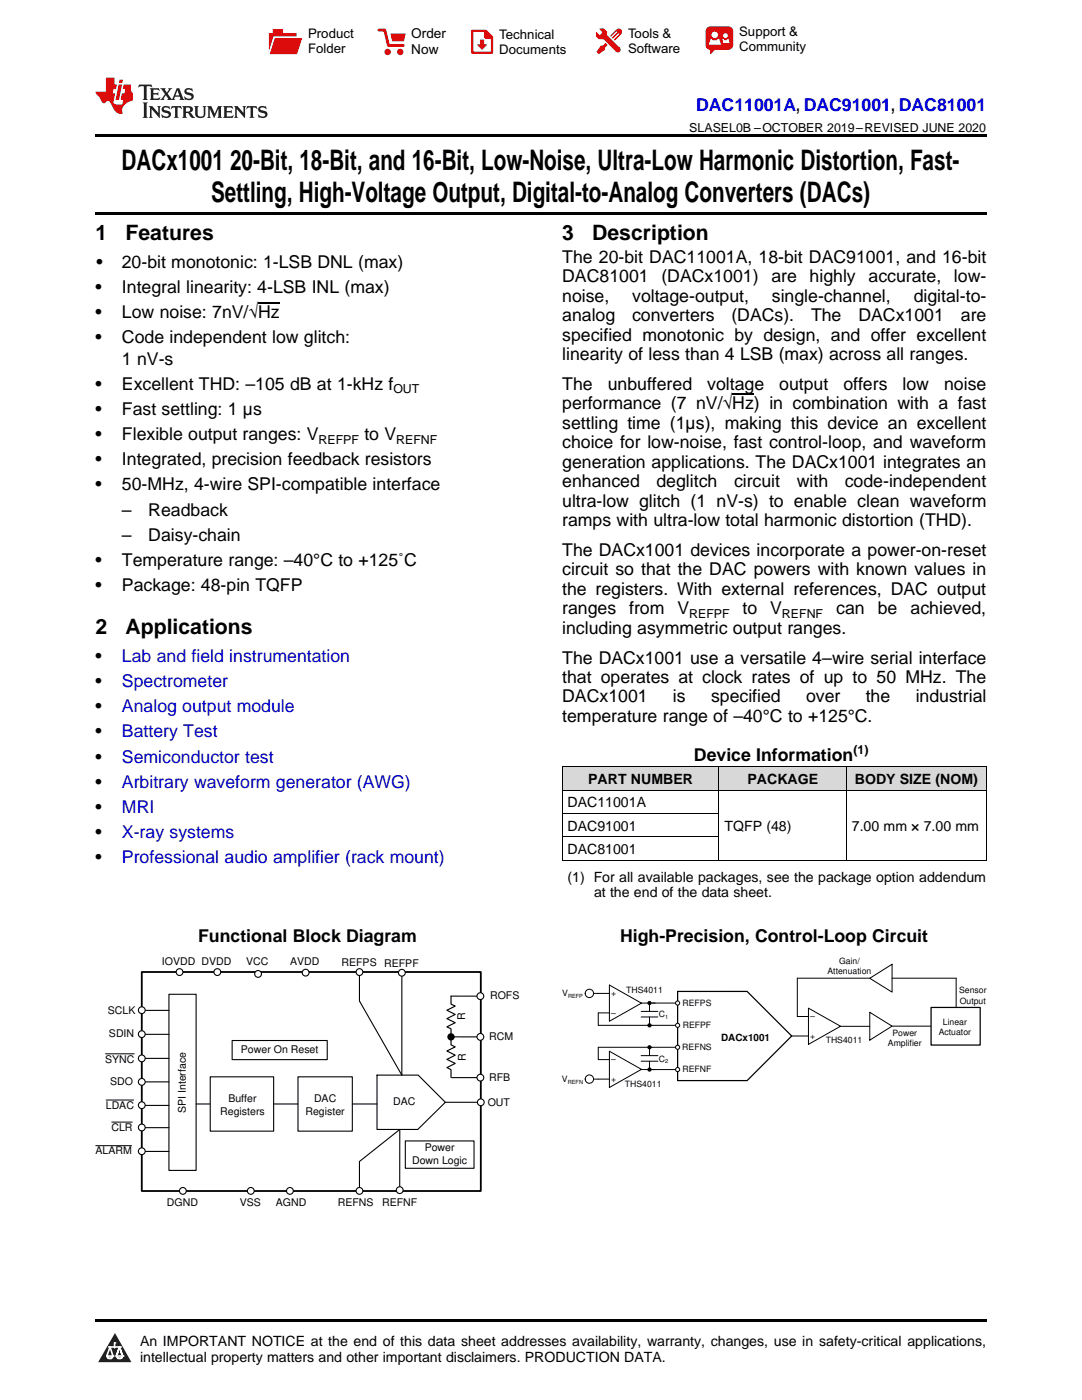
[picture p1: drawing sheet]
<svg xmlns="http://www.w3.org/2000/svg" width="216mm" height="279mm" viewBox="0 0 216 279" stroke-linecap="round" stroke-linejoin="round" font-family="sans-serif">
<defs><g id="words">
<g font-size="5.6">
<text x="24.3" y="33.9">DACx1001</text>
<text x="45.9" y="33.9">20-Bit, 18-Bit, and 16-Bit, Low-Noise, Ultra-Low Harmonic Distortion, Fast-</text>
<text x="42.1" y="40.3">Settling, High-Voltage Output, Digital-to-Analog Converters (DACs)</text>
</g>
<g font-size="4.2">
<text x="19" y="47.8">1</text>
<text x="25" y="47.8">Features</text>
<text x="112.2" y="47.8">3</text>
<text x="118.2" y="47.8">Description</text>
<text x="19" y="126.4">2</text>
<text x="25" y="126.4">Applications</text>
</g>
<text font-size="3.5" fill="#00f" x="138.9" y="22.2">DAC11001A, DAC91001, DAC81001</text>
<g font-size="3.5">
<text x="19.2" y="53.5">•</text>
<text x="24.3" y="53.5">20-bit monotonic: 1-LSB DNL (max)</text>
<text x="112.2" y="52.5">The 20-bit DAC11001A, 18-bit DAC91001, and 16-bit</text>
<text x="19" y="58.5">•</text>
<text x="24.3" y="58.5">Integral linearity: 4-LSB INL (max)</text>
<text x="112.2" y="56.3">DAC81001</text>
<text x="132" y="56.3">(DACx1001)</text>
<text x="153.9" y="56.3">are</text>
<text x="161.6" y="56.3">highly</text>
<text x="173.3" y="56.3">accurate,</text>
<text x="190.4" y="56.3">low-</text>
<text x="19" y="63.5">•</text>
<text x="24.3" y="63.5">Low noise: 7nV/√Hz</text>
<text x="112.2" y="60.2">noise,</text>
<text x="112.2" y="64.1">analog</text>
<text x="126.1" y="64.1">converters</text>
<text x="126.1" y="60.2">voltage-output,</text>
<text x="145.9" y="64.1">(DACs).</text>
<text x="154" y="60.2">single-channel,</text>
<text x="161.8" y="64.1">The</text>
<text x="171.3" y="64.1">DACx1001</text>
<text x="182.3" y="60.2">digital-to-</text>
<text x="191.7" y="64.1">are</text>
<text x="19" y="68.5">•</text>
<text x="24.3" y="68.5">Code independent low glitch:</text>
<text x="112.2" y="68">specified monotonic by design, and offer excellent</text>
<text x="112.2" y="71.9">linearity of less than 4 LSB (max) across all ranges.</text>
<text x="19" y="77.8">•</text>
<text x="24.3" y="72.8">1 nV-s</text>
<text x="24.3" y="77.8">Excellent THD: –105 dB at 1-kHz f</text>
<text x="112.2" y="77.8">The</text>
<text x="121.3" y="77.8">unbuffered</text>
<text x="141.1" y="77.8">voltage</text>
<text x="155.5" y="77.8">output</text>
<text x="168.3" y="77.8">offers</text>
<text x="180.1" y="77.8">low</text>
<text x="188.4" y="77.8">noise</text>
<text x="19" y="82.8">•</text>
<text x="24.3" y="82.8">Fast settling: 1 µs</text>
<text x="112.2" y="81.7">performance (7 nV/√Hz) in combination with a fast</text>
<text x="19" y="87.8">•</text>
<text x="24.3" y="87.8">Flexible output ranges: V</text>
<text x="72.7" y="87.8">to V</text>
<text x="112.2" y="85.6">settling time (1µs), making this device an excellent</text>
<text x="112.2" y="89.5">choice for low-noise, fast control-loop, and waveform</text>
<text x="19" y="92.8">•</text>
<text x="24.3" y="92.8">Integrated, precision feedback resistors</text>
<text x="112.2" y="93.3">generation applications. The DACx1001 integrates an</text>
<text x="19" y="97.8">•</text>
<text x="24.3" y="97.8">50-MHz, 4-wire SPI-compatible interface</text>
<text x="112.2" y="97.2">enhanced</text>
<text x="112.2" y="101.1">ultra-low glitch (1 nV-s) to enable clean waveform</text>
<text x="131" y="97.2">deglitch</text>
<text x="146.5" y="97.2">circuit</text>
<text x="159" y="97.2">with</text>
<text x="168.6" y="97.2">code-independent</text>
<text x="24.3" y="102.9">–</text>
<text x="24.3" y="108">–</text>
<text x="29.6" y="102.9">Readback</text>
<text x="29.6" y="108">Daisy-chain</text>
<text x="112.2" y="105">ramps with ultra-low total harmonic distortion (THD).</text>
<text x="19" y="113">•</text>
<text x="24.3" y="113">Temperature range: –40°C to +125˚C</text>
<text x="112.2" y="110.9">The DACx1001 devices incorporate a power-on-reset</text>
<text x="19" y="118">•</text>
<text x="24.3" y="118">Package: 48-pin TQFP</text>
<text x="112.2" y="114.8">circuit so that the DAC powers with known values in</text>
<text x="112.2" y="118.7">the registers. With external references, DAC output</text>
<text x="112.2" y="122.6">ranges</text>
<text x="125.5" y="122.6">from</text>
<text x="135.2" y="122.6">V</text>
<text x="148.2" y="122.6">to</text>
<text x="153.7" y="122.6">V</text>
<text x="166.9" y="122.6">can</text>
<text x="175.2" y="122.6">be</text>
<text x="181.7" y="122.6">achieved,</text>
<text x="112.2" y="126.5">including asymmetric output ranges.</text>
<text x="19" y="132.2">•</text>
<text x="19" y="137.2">•</text>
<text x="112.2" y="132.4">The DACx1001 use a versatile 4–wire serial interface</text>
<text x="112.2" y="136.3">that operates at clock rates of up to 50 MHz. The</text>
<text x="19" y="142.2">•</text>
<text x="112.2" y="140.2">DACx1001</text>
<text x="134.3" y="140.2">is</text>
<text x="141.9" y="140.2">specified</text>
<text x="160.8" y="140.2">over</text>
<text x="172.7" y="140.2">the</text>
<text x="182.7" y="140.2">industrial</text>
<text x="19" y="147.2">•</text>
<text x="112.2" y="144.1">temperature range of –40°C to +125°C.</text>
<text x="19" y="152.2">•</text>
<text x="138.5" y="151.8">Device Information</text>
<text x="19" y="157.2">•</text>
<text x="19" y="162.2">•</text>
<text x="19" y="167.2">•</text>
<text x="19" y="172.2">•</text>
<text x="39.5" y="187.9">Functional Block Diagram</text>
<text x="123.8" y="187.9">High-Precision, Control-Loop Circuit</text>
</g>
<g font-size="3.5" fill="#0000c8">
<text x="24.3" y="132.2">Lab and field instrumentation</text>
<text x="24.3" y="137.2">Spectrometer</text>
<text x="24.3" y="142.2">Analog output module</text>
<text x="24.3" y="147.2">Battery Test</text>
<text x="24.3" y="152.2">Semiconductor test</text>
<text x="24.3" y="157.2">Arbitrary waveform generator (AWG)</text>
<text x="24.3" y="162.2">MRI</text>
<text x="24.3" y="167.2">X-ray systems</text>
<text x="24.3" y="172.2">Professional audio amplifier (rack mount)</text>
</g>
<g font-size="2.8">
<text x="113.2" y="161.1">DAC11001A</text>
<text x="117.4" y="156.5">PART NUMBER</text>
<text x="149.2" y="156.5">PACKAGE</text>
<text x="170.6" y="156.5">BODY SIZE (NOM)</text>
<text x="113.2" y="165.8">DAC91001</text>
<text x="144.6" y="165.8">TQFP (48)</text>
<text x="170" y="165.8">7.00 mm × 7.00 mm</text>
<text x="113.2" y="170.4">DAC81001</text>
<text x="113.2" y="175.9">(1) For all available packages, see the package option addendum</text>
<text x="118.5" y="179.1">at the end of the data sheet.</text>
<text x="27.9" y="268.6">An IMPORTANT NOTICE at the end of this data sheet addresses availability, warranty, changes, use in safety-critical applications,</text>
<text x="27.9" y="271.8">intellectual property matters and other important disclaimers. PRODUCTION DATA.</text>
</g>
<g font-size="2.7">
<text x="82.1" y="7.7">Order</text>
<text x="82.1" y="10.7">Now</text>
</g>
<g font-size="2.6">
<text x="61.5" y="7.6">Product</text>
<text x="61.5" y="10.6">Folder</text>
<text x="99.6" y="7.8">Technical</text>
<text x="99.6" y="10.8">Documents</text>
<text x="125.3" y="7.6">Tools &amp;</text>
<text x="125.3" y="10.6">Software</text>
<text x="147.5" y="7.2">Support &amp;</text>
<text x="147.5" y="10.2">Community</text>
</g>
<g font-size="2.5">
<text x="137.5" y="26.3">SLASEL0B –OCTOBER 2019–REVISED JUNE 2020</text>
<text x="78.5" y="78.5">OUT</text>
<text x="63.6" y="88.5">REFPF</text>
<text x="79.1" y="88.5">REFNF</text>
<text x="137.5" y="123.3">REFPF</text>
<text x="156" y="123.3">REFNF</text>
<text x="170.3" y="150.4">(1)</text>
</g>
<g font-size="2.1">
<text x="32.3" y="192.5">IOVDD DVDD</text>
<text x="49.1" y="192.5">VCC</text>
<text x="57.9" y="192.6">AVDD</text>
<text x="68.1" y="192.9">REFPS</text>
<text x="76.7" y="192.9">REFPF</text>
<text x="21.5" y="202.3">SCLK</text>
<text x="92.8" y="203.6" transform="rotate(-90 92.8 203.6)">R</text>
<text x="97.8" y="199.4">ROFS</text>
<text x="21.7" y="207">SDIN</text>
<text x="97.6" y="207.6">RCM</text>
<text x="21" y="212.1">SYNC</text>
<text x="48.1" y="210.2">Power On Reset</text>
<text x="92.9" y="211.7" transform="rotate(-90 92.9 211.7)">R</text>
<text x="97.6" y="215.7">RFB</text>
<text x="21.1" y="221.3">LDAC</text>
<text x="22" y="216.5">SDO</text>
<text x="45.6" y="220">Buffer</text>
<text x="62.7" y="220">DAC</text>
<text x="78.5" y="220.6">DAC</text>
<text x="97.3" y="220.7">OUT</text>
<text x="22.2" y="225.7">CLR</text>
<text x="37.1" y="222.1" transform="rotate(-90 37.1 222.1)">SPI Interface</text>
<text x="43.9" y="222.5">Registers</text>
<text x="61" y="222.5">Register</text>
<text x="19" y="230.4">ALARM</text>
<text x="82.2" y="232.3">Down Logic</text>
<text x="84.7" y="229.8">Power</text>
<text x="33.3" y="240.7">DGND</text>
<text x="47.9" y="240.7">VSS</text>
<text x="55.1" y="240.7">AGND</text>
<text x="67.4" y="240.7">REFNS</text>
<text x="76.3" y="240.6">REFNF</text>
</g>
<text font-size="2" x="143.9" y="207.7">DACx1001</text>
<g font-size="1.7">
<text x="165.1" y="194.4">Attenuation</text>
<text x="167.4" y="192.3">Gain/</text>
<text x="112.2" y="198.9">V</text>
<text x="121.9" y="198.8">+</text>
<text x="121.9" y="202.7">±</text>
<text x="125" y="198.2">THS4011</text>
<text x="131.5" y="203">C</text>
<text x="136.2" y="200.7">REFPS</text>
<text x="161.7" y="203.3">±</text>
<text x="191.4" y="198.2">Sensor</text>
<text x="191.5" y="200.3">Output</text>
<text x="136.2" y="209.6">REFNS</text>
<text x="136.2" y="205.2">REFPF</text>
<text x="161.7" y="207.3">+</text>
<text x="164.8" y="208.2">THS4011</text>
<text x="177.2" y="208.8">Amplifier</text>
<text x="178.1" y="206.8">Power</text>
<text x="187.3" y="206.6">Actuator</text>
<text x="188.1" y="204.5">Linear</text>
<text x="121.9" y="215.9">+</text>
<text x="121.9" y="212">±</text>
<text x="131.5" y="211.9">C</text>
<text x="136.2" y="214">REFNF</text>
<text x="112.1" y="216">V</text>
<text x="124.7" y="216.9">THS4011</text>
</g>
<g font-size="1.1">
<text x="113.3" y="199.1">REFP</text>
<text x="132.7" y="203.3">1</text>
<text x="132.7" y="212.1">2</text>
<text x="113.3" y="216.3">REFN</text>
</g>
</g></defs>
<g fill="#d8d8d8">
<path d="M112.2 153.1h31.3v4.6h-31.3z"/>
<path d="M143.5 153.1h25.4v4.6h-25.4z"/>
<path d="M168.9 153.1h27.9v4.6h-27.9z"/>
</g>
<path d="M22.9 266l3.3 5.9h-6.6z" fill-rule="evenodd" fill="#231f20"/>
<path d="M21.3 270.6h1.2l-.3 .5h-.3a.53 .53 0 0 1-.6-.5z" fill-rule="evenodd" fill="#fff"/>
<path d="M21.3 270.6h1.2l-.3 .5h-.3a.53 .53 0 0 1-.6-.5z" fill="none" stroke="#231f20" stroke-width=".33"/>
<path d="M21.3 270.6l1.2 .1-.3 .4h-.5z" fill="none" stroke="#fff" stroke-width=".33"/>
<path d="M22.9 268.9h.1" fill="none" stroke="#fff" stroke-width=".33"/>
<path d="M22.9 268v.9z" fill="#fff"/>
<path d="M22.9 268v.9z" fill="none" stroke="#fff" stroke-width=".33"/>
<circle cx="22.9" cy="268" r=".16" fill="#fff"/>
<path d="M21.8 268.8h.1" fill="none" stroke="#fff" stroke-width=".33"/>
<path d="M21.8 268.8h2.2z" fill="#fff"/>
<path d="M21.8 268.8h2.2z" fill="none" stroke="#fff" stroke-width=".33"/>
<circle cx="24" cy="268.8" r=".16" fill="#fff"/>
<path d="M23.2 270.6h.1" fill="none" stroke="#fff" stroke-width=".33"/>
<path d="M23.8 268.8l-.6 1.8z" fill-rule="evenodd" fill="#fff"/>
<path d="M23.8 268.8l-.6 1.8z" fill="none" stroke="#fff" stroke-width=".33"/>
<path d="M23.8 268.8l.7 1.8z" fill-rule="evenodd" fill="#fff"/>
<path d="M23.8 268.8l.7 1.8z" fill="none" stroke="#fff" stroke-width=".33"/>
<path d="M24.4 270.6h.1" fill="none" stroke="#fff" stroke-width=".33"/>
<circle cx="21.3" cy="270.6" r=".16" fill="#fff"/>
<path d="M22 268.8l-.7 1.8z" fill="#fff"/>
<path d="M22 268.8l-.7 1.8z" fill="none" stroke="#fff" stroke-width=".33"/>
<path d="M22 268.8l.5 1.8z" fill="#fff"/>
<path d="M22 268.8l.5 1.8z" fill="none" stroke="#fff" stroke-width=".33"/>
<circle cx="22.5" cy="270.6" r=".16" fill="#fff"/>
<path d="M23.3 270.6h1.2a.63 .63 0 0 1-.6 .5 .63 .63 0 0 1-.6-.5z" fill-rule="evenodd" fill="#fff"/>
<path d="M23.3 270.6h1.2a.63 .63 0 0 1-.6 .5 .63 .63 0 0 1-.6-.5z" fill="none" stroke="#231f20" stroke-width=".33"/>
<path d="M23.3 270.6h1.2l-.4 .5h-.5z" fill="none" stroke="#fff" stroke-width=".33"/>
<path d="M23.2 270.6h.1" fill="none" stroke="#fff" stroke-width=".33"/>
<circle cx="24.5" cy="270.6" r=".16" fill="#fff"/>
<path d="M19 263.2h177.8v.5h-177.8z" fill="#000"/>
<path d="M28.3 194h67.6v43.7h-67.6z" fill-rule="evenodd" fill="#fff"/>
<path d="M28.3 194h67.6v43.7h-67.6z" fill="none" stroke="#000" stroke-width=".36"/>
<path d="M33.7 198.4h5.4v35.2h-5.4zM41.9 214.9h12.7v10.8h-12.7zM46.3 207.7h19v3.8h-19zM59.5 214.9h10.8v10.8h-10.8zM75.2 214.6h8.2l5.5 5.4-5.5 5.4h-8.2zM39.1 220.3h2.7M54.6 220.3h4.9M70.3 220.3h4.9" fill="none" stroke="#000" stroke-width=".22"/>
<circle cx="36.5" cy="237.7" r=".68" fill="#fff"/>
<circle cx="36.5" cy="237.7" r=".68" fill="none" stroke="#000" stroke-width=".22"/>
<circle cx="61" cy="194.1" r=".68" fill="#fff"/>
<g fill="none" stroke="#000" stroke-width=".22">
<path d="M80.2 194.8v19.8"/>
<circle cx="61" cy="194.1" r=".68"/>
</g>
<circle cx="43.4" cy="194" r=".68" fill="#fff"/>
<g fill="none" stroke="#000" stroke-width=".22">
<path d="M79.8 225.4v11.4"/>
<circle cx="43.4" cy="194" r=".68"/>
</g>
<circle cx="79.8" cy="237.5" r=".68" fill="#fff"/>
<g fill="none" stroke="#000" stroke-width=".22">
<path d="M88.9 220h6.4"/>
<circle cx="79.8" cy="237.5" r=".68"/>
</g>
<circle cx="71.7" cy="237.7" r=".68" fill="#fff"/>
<g fill="none" stroke="#000" stroke-width=".22">
<path d="M71.7 194.7v5.1l8.5 14.8M79.8 225.4l-8.1 6.4v5.2"/>
<circle cx="71.7" cy="237.7" r=".68"/>
</g>
<circle cx="57.8" cy="237.7" r=".68" fill="#fff"/>
<circle cx="57.8" cy="237.7" r=".68" fill="none" stroke="#000" stroke-width=".22"/>
<circle cx="50" cy="237.7" r=".68" fill="#fff"/>
<circle cx="50" cy="237.7" r=".68" fill="none" stroke="#000" stroke-width=".22"/>
<circle cx="35.8" cy="194" r=".68" fill="#fff"/>
<g fill="none" stroke="#000" stroke-width=".22">
<path d="M90 198.8h5.9M90 206.9h5.9"/>
<circle cx="35.8" cy="194" r=".68"/>
</g>
<path d="M90 198.8v1.6l.8 .4-1.6 .8 1.6 .9-1.6 .8 1.6 .8-1.6 .8 .8 .4v3.2l.8 .4-1.6 .8 1.6 .9-1.6 .8 1.6 .8-1.6 .9 .8 .4v1.6" fill="none" stroke="#000" stroke-width=".23"/>
<circle cx="90" cy="206.9" r=".73" fill="#000"/>
<circle cx="95.9" cy="206.9" r=".68" fill="#fff"/>
<g fill="none" stroke="#000" stroke-width=".22">
<path d="M90.1 215.1h6M80.9 227.7h13.7v5.5h-13.7z"/>
<circle cx="95.9" cy="206.9" r=".68"/>
</g>
<circle cx="51.5" cy="194.4" r=".68" fill="#fff"/>
<circle cx="51.5" cy="194.4" r=".68" fill="none" stroke="#000" stroke-width=".22"/>
<circle cx="71.7" cy="194" r=".68" fill="#fff"/>
<circle cx="71.7" cy="194" r=".68" fill="none" stroke="#000" stroke-width=".22"/>
<circle cx="95.9" cy="220" r=".68" fill="#fff"/>
<circle cx="95.9" cy="220" r=".68" fill="none" stroke="#000" stroke-width=".22"/>
<circle cx="95.9" cy="198.8" r=".68" fill="#fff"/>
<circle cx="95.9" cy="198.8" r=".68" fill="none" stroke="#000" stroke-width=".22"/>
<circle cx="80.2" cy="194.1" r=".68" fill="#fff"/>
<circle cx="80.2" cy="194.1" r=".68" fill="none" stroke="#000" stroke-width=".22"/>
<circle cx="95.9" cy="215.1" r=".68" fill="#fff"/>
<g fill="none" stroke="#000" stroke-width=".22">
<path d="M28.3 201.6h5.4M28.3 206.4h5.4"/>
<circle cx="95.9" cy="215.1" r=".68"/>
</g>
<path d="M21 210.3h5.9" fill="none" stroke="#000" stroke-width=".2"/>
<circle cx="28.3" cy="201.6" r=".68" fill="#fff"/>
<circle cx="28.3" cy="201.6" r=".68" fill="none" stroke="#000" stroke-width=".22"/>
<circle cx="28.3" cy="206.4" r=".68" fill="#fff"/>
<g fill="none" stroke="#000" stroke-width=".22">
<path d="M28.3 215.9h5.4"/>
<circle cx="28.3" cy="206.4" r=".68"/>
</g>
<circle cx="28.3" cy="215.9" r=".68" fill="#fff"/>
<g fill="none" stroke="#000" stroke-width=".22">
<path d="M28.3 220.6h5.4"/>
<circle cx="28.3" cy="215.9" r=".68"/>
</g>
<circle cx="28.3" cy="220.6" r=".68" fill="#fff"/>
<g fill="none" stroke="#000" stroke-width=".22">
<path d="M28.3 225.1h5.4"/>
<circle cx="28.3" cy="220.6" r=".68"/>
</g>
<path d="M21.1 219.5h5.6" fill="none" stroke="#000" stroke-width=".2"/>
<circle cx="28.3" cy="225" r=".68" fill="#fff"/>
<g fill="none" stroke="#000" stroke-width=".22">
<path d="M28.3 211.2h5.4"/>
<circle cx="28.3" cy="225" r=".68"/>
</g>
<path d="M22.2 223.9h4.3" fill="none" stroke="#000" stroke-width=".2"/>
<circle cx="28.3" cy="211.2" r=".68" fill="#fff"/>
<g fill="none" stroke="#000" stroke-width=".22">
<path d="M28.3 229.8h5.4"/>
<circle cx="28.3" cy="211.2" r=".68"/>
</g>
<circle cx="28.3" cy="229.8" r=".68" fill="#fff"/>
<circle cx="28.3" cy="229.8" r=".68" fill="none" stroke="#000" stroke-width=".22"/>
<path d="M119.4 202.1v2.5h10.7M127.9 201.8h3.4M127.9 203h3.4M129.6 200.2v1.6M129.6 203v1.6M130.7 200.2h-2.8M19 228.6h7.3" fill="none" stroke="#000" stroke-width=".2"/>
<path d="M135.2 197.9h13.9l8.9 8.9-8.9 8.9h-13.9z" fill="none" stroke="#000" stroke-width=".25"/>
<g fill="#000">
<circle cx="129.6" cy="204.6" r=".43"/>
<circle cx="129.6" cy="200.2" r=".43"/>
</g>
<circle cx="135.2" cy="200.2" r=".42" fill="#fff"/>
<circle cx="135.2" cy="200.2" r=".42" fill="none" stroke="#000" stroke-width=".2"/>
<circle cx="135.2" cy="204.6" r=".42" fill="#fff"/>
<g fill="none" stroke="#000" stroke-width=".2">
<path d="M127.9 213.4l2.8 .1M127.9 211.8h3.4M127.9 210.7h3.4M129.6 209v1.7M129.6 211.8v1.7M130.1 209h-10.7v2.5"/>
<circle cx="135.2" cy="204.6" r=".42"/>
</g>
<g fill="#000">
<circle cx="129.6" cy="209" r=".43"/>
<circle cx="129.6" cy="213.5" r=".43"/>
</g>
<circle cx="135.2" cy="213.5" r=".42" fill="#fff"/>
<circle cx="135.2" cy="213.5" r=".42" fill="none" stroke="#000" stroke-width=".2"/>
<circle cx="135.2" cy="209" r=".42" fill="#fff"/>
<g fill="none" stroke="#000" stroke-width=".2">
<path d="M118.4 198.3h3.2M121.6 196.6l6.4 3.6-6.4 3.6zM173.6 195.2h-14.5v7.7h2.2M119.4 202.1h2.2M119.4 215.4h2.2M119.4 211.5h2.2M121.6 209.8l6.4 3.6-6.4 3.6zM128 200.2h.1M128 213.4h.1M130.1 209h4.7M130.1 204.6h4.7M130.2 213.5h4.5"/>
<path d="M130.2 200.2h4.5M157.9 206.8h3.4M161.3 201.2l6.4 3.6-6.4 3.6zM167.7 204.8h5.9M167.7 204.8h.1M173.6 202l4.4 2.8-4.4 2.8zM178 204.8h7.8"/>
<circle cx="117.6" cy="198.3" r=".83"/>
<circle cx="135.2" cy="209" r=".42"/>
</g>
<path d="M185.8 201.1h9.8v7.5h-9.8z" fill-rule="evenodd" fill="#fff"/>
<path d="M185.8 201.1h9.8v7.5h-9.8z" fill="none" stroke="#000" stroke-width=".25"/>
<g fill="none" stroke="#000" stroke-width=".2">
<path d="M112.2 157.7h84.6M112.2 153h84.6M112.2 153v18.7M143.5 153v18.7M168.9 153v18.7M196.8 153v18.7M112.2 171.6h84.6M112.2 167h31.3M112.2 162.3h31.3M173.6 195.2l4.4-2.8v5.6zM178 195.2h12.8v5.9M118.4 215.4h1"/>
<circle cx="117.6" cy="215.4" r=".83"/>
</g>
<path d="M19 26.8h177.8v.6h-177.8zM19 42.3h177.8v.5h-177.8zM112.2 171.7h.1zM168.8 171.7h.1zM196.7 171.7h.1z" fill="#000"/>
<path d="M27.7 16.9l-.1 .6 .6-.3h.5v.2v2.2l-.2 .4h1l-.2-.4v-2.2v-.2h.5l.6 .3-.2-.6zM29.9 17.6l.2 .4v1.6l-.2 .4h1.9l.1-.6a1.09 1.09 0 0 1-1.3 .1v-.6h.6l.4 .2v-.7l-.2 .2h-.8v-.6l.2-.1a1.01 1.01 0 0 1 1 .3l-.1-.6zM32 17.6l.9 1.2-1 1.2h.9l-.2-.3 .5-.7 .5 .7-.3 .3h1.7l-.2-.3 .1-.4h1l.1 .4-.2 .3h1l-.3-.4-.7-2h-.5l-1 2.2-.8-1.1 .9-1.1h-.9l.2 .2-.4 .7-.4-.7 .2-.2zM35.4 18l.4 1h-.8zM37 17.7a.66 .66 0 0 0-.2 .8 .66 .66 0 0 0 .6 .4l.7 .2 .1 .2a.8 .8 0 0 1-.7 .4 .8 .8 0 0 1-.7-.5l.1 .8 .2-.2a.94 .94 0 0 0 1.1 .1 .94 .94 0 0 0 .4-.9 1.48 1.48 0 0 0-1.3-.6v-.4a1.1 1.1 0 0 1 1.2 .2l-.2-.6-.2 .1-.5-.1zM28.5 20.4l.2 .4v2.3l-.2 .4h1l-.2-.4v-2.3l.2-.4zM29.7 21.2l.2 .4v1.5l-.2 .4h.8l-.3-.4 .1-1.3 1.6 1.8v-2l.2-.4h-.7l.2 .2v1.1l-1.2-1.3zM32.5 21.3a.66 .66 0 0 0-.2 .8 .66 .66 0 0 0 .6 .4l.6 .2 .2 .2a.8 .8 0 0 1-.8 .4 .8 .8 0 0 1-.7-.5l.2 .7 .2-.1a.94 .94 0 0 0 1 .1 .94 .94 0 0 0 .5-1 1.47 1.47 0 0 0-1.3-.6l-.1-.3a1.1 1.1 0 0 1 1.3 .2l-.2-.6-.2 .1-.5-.2zM34.3 21.2l-.2 .6a.64 .64 0 0 1 .8-.3v1.6l-.2 .4h1l-.3-.4 .1-1.6a.66 .66 0 0 1 .8 .3l-.2-.6zM36.3 21.2l.3 .4v1.5l-.3 .4h1l-.2-.2v-.7h.5l.1 .1a.8 .8 0 0 0 1.2 .7l-1-1a.62 .62 0 0 0 .6-.5 .62 .62 0 0 0-.6-.7zM37.1 21.5h.1a.48 .48 0 0 1 .6 0 .48 .48 0 0 1 .1 .6l-.2 .1-.6 .1zM38.7 21.2l.2 .2a2.29 2.29 0 0 0 .4 2 1.05 1.05 0 0 0 1.7-.7v-1.3l.2-.2h-.8l.2 .4v1.1a.61 .61 0 0 1-.6 .6 .61 .61 0 0 1-.6-.6v-1.1l.3-.4zM41.3 21.2l.3 .4v1.5l-.3 .4h.8l-.2-.4v-1.4l.8 1.9 .9-1.9v1.4l-.2 .4h.9l-.2-.4v-1.5l.2-.4h-.8l-.7 1.5-.6-1.5zM44.5 21.2l.2 .4v1.5l-.2 .4h1.9l.2-.6a1.1 1.1 0 0 1-1.4 .2v-.7h.6l.4 .2v-.6l-.2 .1-.8 .1v-.6l.2-.1a1.02 1.02 0 0 1 1.1 .2l-.2-.5zM46.7 21.2l.2 .4v1.5l-.2 .4h.8l-.3-.4 .1-1.3 1.6 1.8v-2l.2-.4h-.7l.2 .2v1.1l-1.2-1.3zM49.3 21.2l-.1 .6a.64 .64 0 0 1 .8-.3v1.6l-.3 .4h1l-.2-.4v-1.6a.66 .66 0 0 1 .8 .3l-.1-.6zM51.7 21.3a.66 .66 0 0 0-.2 .7 .66 .66 0 0 0 .7 .5l.6 .2 .1 .2a.8 .8 0 0 1-.7 .4 .8 .8 0 0 1-.7-.5l.1 .7 .2-.1a.94 .94 0 0 0 1.1 .1 .94 .94 0 0 0 .4-1 1.48 1.48 0 0 0-1.2-.6l-.1-.3a1.1 1.1 0 0 1 1.2 .2l-.2-.6-.1 .1-.6-.2z" fill="#231f20"/>
<path d="M21.1 15.5v2.8h-2v.4l.9 .9a.96 .96 0 0 0 1 1 .59 .59 0 0 1 .5-.4 .59 .59 0 0 1 .5 .3l.4 .8a1.61 1.61 0 0 0 2.1 1.3 1.63 1.63 0 0 1 1.1-2.2l.9-.3v-1.5a1.6 1.6 0 0 1-.4-1.7h-1.4l-.2 .9h.5l-.2 .8h-.5l-.2 1v.3h.5l-.2 .9h-.7a.74 .74 0 0 1-1-.6l.3-1.6h-.5l.2-.8h.5l.1-.9h-.4v-1.4zM23.7 16.9l-.7 3h.8l.6-3zM23.8 15.9l-.1 .7h.7l.2-.7z" fill="#ee1d23"/>
<g fill="#d60000">
<path d="M54.4 5.8h2v.8h2.8v4.2h-5.5v-4.2h.7z" fill-rule="evenodd"/>
<path d="M54.7 7.5h5.6l-1 3.3h-5.6z" fill-rule="evenodd"/>
</g>
<path d="M54.6 7.4h5.8l-.1 .1h-5.5l-1.1 3.3z" fill-rule="evenodd" fill="#fff"/>
<path d="M54.6 7.4h5.8l-.1 .1h-5.5l-1.1 3.3z" fill="none" stroke="#fff" stroke-width=".2"/>
<path d="M75.6 6h1.2l.7 3.1h3" fill="none" stroke="#d60000" stroke-width=".56"/>
<g fill="#d60000">
<path d="M77.9 6.7h3.1l-.4 1.5h-2.3z" fill-rule="evenodd"/>
<circle cx="77.3" cy="10.4" r=".64"/>
<circle cx="79.9" cy="10.4" r=".64"/>
</g>
<path d="M94.2 6.2h2.7l1.3 1.2v3.1h-4z" fill="none" stroke="#d60000" stroke-width=".44"/>
<g fill="#d60000">
<path d="M95.8 7.9h.8v1h.6l-1 1.1-1-1v-.1h.6z" fill-rule="evenodd"/>
<path d="M96.6 6.2h.3l1.3 1.2v.4h-1.3l-.3-.4z" fill-rule="evenodd"/>
<path d="M119.6 5.7h.9l.6 .6 .1 .7 2.5 2.5-.8 .8-2.3-2.3-1.1-.2-.6-.6v-.8l.7 .6 .5-.4v-.2l-.4-.5z" fill-rule="evenodd"/>
<path d="M119.9 9.1h.4l.5-.5 .4 .4-.5 .5v.4l-1.2 .9-.5-.5z" fill-rule="evenodd"/>
<path d="M123 5.9a.67 .67 0 0 1 .9 0 .67 .67 0 0 1 0 .9z" fill-rule="evenodd"/>
<path d="M123 5.9l.9 .9-1.2 1.2h-.2l.1-.2 .9-.9 .1-.2h-.3l-.9 1h-.2v-.2l.9-1 .1-.2h-.3l-.9 1h-.2v-.2z" fill-rule="evenodd"/>
<circle cx="123.3" cy="9.9" r=".54"/>
</g>
<path d="M121.1 6.3l-.1 .7" fill="none" stroke="#d60000" stroke-width=".2"/>
<g fill="#d60000">
<path d="M141.1 5.5l.6-.2h3.6a.95 .95 0 0 1 1 .9v2.8a.95 .95 0 0 1-1 .9h-3.6a.95 .95 0 0 1-.9-.9v-2.8z" fill-rule="evenodd"/>
<path d="M141.7 9.9h.9l-.7 .9h-.2z" fill-rule="evenodd"/>
</g>
<g fill="#fff">
<path d="M144.3 8.6h1.3z"/>
<path d="M141.8 7.8h.3l.1 .2h.8l.2-.2h.3l.4 1.1h-2.5z" fill-rule="evenodd"/>
<path d="M144.2 7.8h.2l.2 .2h.4l.2-.2h.2l.2 .8h-1.3z" fill-rule="evenodd"/>
<circle cx="142.6" cy="6.9" r=".65"/>
<circle cx="144.8" cy="7.1" r=".48"/>
</g>
<path d="M51.5 60.4h4.3M146.1 78.6h4.3" fill="none" stroke="#000" stroke-width=".25"/>
<use href="#words"/>
</svg>
